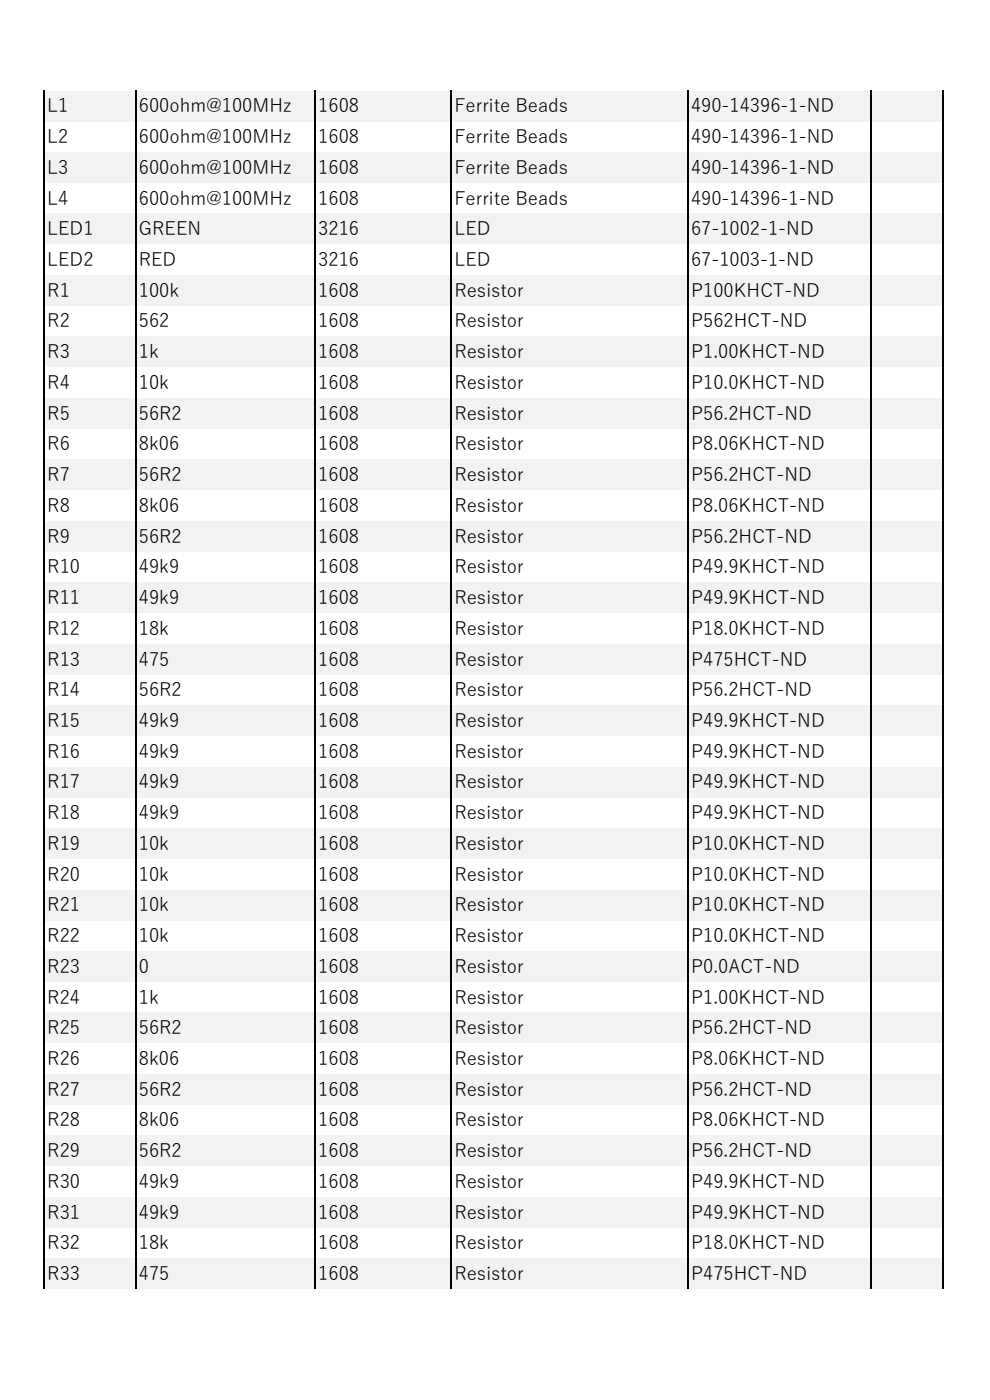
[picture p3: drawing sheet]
<svg xmlns="http://www.w3.org/2000/svg" width="210mm" height="297mm" viewBox="0 0 210 297" stroke-linecap="round" stroke-linejoin="round" font-family="sans-serif">
<defs><g id="words">
<g font-size="3.9">
<text x="10" y="23.8">L1</text>
<text x="29.5" y="23.8">600ohm@100MHz</text>
<text x="67.5" y="23.8">1608</text>
<text x="96.4" y="23.8">Ferrite Beads</text>
<text x="146.6" y="23.8">490-14396-1-ND</text>
<text x="10" y="30.4">L2</text>
<text x="29.5" y="30.4">600ohm@100MHz</text>
<text x="67.5" y="30.4">1608</text>
<text x="96.4" y="30.4">Ferrite Beads</text>
<text x="146.6" y="30.4">490-14396-1-ND</text>
<text x="10" y="36.9">L3</text>
<text x="29.5" y="36.9">600ohm@100MHz</text>
<text x="67.5" y="36.9">1608</text>
<text x="96.4" y="36.9">Ferrite Beads</text>
<text x="146.6" y="36.9">490-14396-1-ND</text>
<text x="10" y="43.4">L4</text>
<text x="29.5" y="43.4">600ohm@100MHz</text>
<text x="67.5" y="43.4">1608</text>
<text x="96.4" y="43.4">Ferrite Beads</text>
<text x="146.6" y="43.4">490-14396-1-ND</text>
<text x="10" y="49.9">LED1</text>
<text x="29.5" y="49.9">GREEN</text>
<text x="67.5" y="49.9">3216</text>
<text x="96.4" y="49.9">LED</text>
<text x="146.6" y="49.9">67-1002-1-ND</text>
<text x="10" y="56.4">LED2</text>
<text x="29.5" y="56.4">RED</text>
<text x="67.5" y="56.4">3216</text>
<text x="96.4" y="56.4">LED</text>
<text x="146.6" y="56.4">67-1003-1-ND</text>
<text x="10" y="62.9">R1</text>
<text x="29.5" y="62.9">100k</text>
<text x="67.5" y="62.9">1608</text>
<text x="96.4" y="62.9">Resistor</text>
<text x="146.6" y="62.9">P100KHCT-ND</text>
<text x="10" y="69.5">R2</text>
<text x="29.5" y="69.5">562</text>
<text x="67.5" y="69.5">1608</text>
<text x="96.4" y="69.5">Resistor</text>
<text x="146.6" y="69.5">P562HCT-ND</text>
<text x="10" y="76">R3</text>
<text x="29.5" y="76">1k</text>
<text x="67.5" y="76">1608</text>
<text x="96.4" y="76">Resistor</text>
<text x="146.6" y="76">P1.00KHCT-ND</text>
<text x="10" y="82.5">R4</text>
<text x="29.5" y="82.5">10k</text>
<text x="67.5" y="82.5">1608</text>
<text x="96.4" y="82.5">Resistor</text>
<text x="146.6" y="82.5">P10.0KHCT-ND</text>
<text x="10" y="89">R5</text>
<text x="29.5" y="89">56R2</text>
<text x="67.5" y="89">1608</text>
<text x="96.4" y="89">Resistor</text>
<text x="146.6" y="89">P56.2HCT-ND</text>
<text x="10" y="95.5">R6</text>
<text x="29.5" y="95.5">8k06</text>
<text x="67.5" y="95.5">1608</text>
<text x="96.4" y="95.5">Resistor</text>
<text x="146.6" y="95.5">P8.06KHCT-ND</text>
<text x="10" y="102.1">R7</text>
<text x="29.5" y="102.1">56R2</text>
<text x="67.5" y="102.1">1608</text>
<text x="96.4" y="102.1">Resistor</text>
<text x="146.6" y="102.1">P56.2HCT-ND</text>
<text x="10" y="108.6">R8</text>
<text x="29.5" y="108.6">8k06</text>
<text x="67.5" y="108.6">1608</text>
<text x="96.4" y="108.6">Resistor</text>
<text x="146.6" y="108.6">P8.06KHCT-ND</text>
<text x="10" y="115.1">R9</text>
<text x="29.5" y="115.1">56R2</text>
<text x="67.5" y="115.1">1608</text>
<text x="96.4" y="115.1">Resistor</text>
<text x="146.6" y="115.1">P56.2HCT-ND</text>
<text x="10" y="121.6">R10</text>
<text x="29.5" y="121.6">49k9</text>
<text x="67.5" y="121.6">1608</text>
<text x="96.4" y="121.6">Resistor</text>
<text x="146.6" y="121.6">P49.9KHCT-ND</text>
<text x="10" y="128.1">R11</text>
<text x="29.5" y="128.1">49k9</text>
<text x="67.5" y="128.1">1608</text>
<text x="96.4" y="128.1">Resistor</text>
<text x="146.6" y="128.1">P49.9KHCT-ND</text>
<text x="10" y="134.7">R12</text>
<text x="29.5" y="134.7">18k</text>
<text x="67.5" y="134.7">1608</text>
<text x="96.4" y="134.7">Resistor</text>
<text x="146.6" y="134.7">P18.0KHCT-ND</text>
<text x="10" y="141.2">R13</text>
<text x="29.5" y="141.2">475</text>
<text x="67.5" y="141.2">1608</text>
<text x="96.4" y="141.2">Resistor</text>
<text x="146.6" y="141.2">P475HCT-ND</text>
<text x="10" y="147.7">R14</text>
<text x="29.5" y="147.7">56R2</text>
<text x="67.5" y="147.7">1608</text>
<text x="96.4" y="147.7">Resistor</text>
<text x="146.6" y="147.7">P56.2HCT-ND</text>
<text x="10" y="154.2">R15</text>
<text x="29.5" y="154.2">49k9</text>
<text x="67.5" y="154.2">1608</text>
<text x="96.4" y="154.2">Resistor</text>
<text x="146.6" y="154.2">P49.9KHCT-ND</text>
<text x="10" y="160.7">R16</text>
<text x="29.5" y="160.7">49k9</text>
<text x="67.5" y="160.7">1608</text>
<text x="96.4" y="160.7">Resistor</text>
<text x="146.6" y="160.7">P49.9KHCT-ND</text>
<text x="10" y="167.3">R17</text>
<text x="29.5" y="167.3">49k9</text>
<text x="67.5" y="167.3">1608</text>
<text x="96.4" y="167.3">Resistor</text>
<text x="146.6" y="167.3">P49.9KHCT-ND</text>
<text x="10" y="173.8">R18</text>
<text x="29.5" y="173.8">49k9</text>
<text x="67.5" y="173.8">1608</text>
<text x="96.4" y="173.8">Resistor</text>
<text x="146.6" y="173.8">P49.9KHCT-ND</text>
<text x="10" y="180.3">R19</text>
<text x="29.5" y="180.3">10k</text>
<text x="67.5" y="180.3">1608</text>
<text x="96.4" y="180.3">Resistor</text>
<text x="146.6" y="180.3">P10.0KHCT-ND</text>
<text x="10" y="186.8">R20</text>
<text x="29.5" y="186.8">10k</text>
<text x="67.5" y="186.8">1608</text>
<text x="96.4" y="186.8">Resistor</text>
<text x="146.6" y="186.8">P10.0KHCT-ND</text>
<text x="10" y="193.3">R21</text>
<text x="29.5" y="193.3">10k</text>
<text x="67.5" y="193.3">1608</text>
<text x="96.4" y="193.3">Resistor</text>
<text x="146.6" y="193.3">P10.0KHCT-ND</text>
<text x="10" y="199.9">R22</text>
<text x="29.5" y="199.9">10k</text>
<text x="67.5" y="199.9">1608</text>
<text x="96.4" y="199.9">Resistor</text>
<text x="146.6" y="199.9">P10.0KHCT-ND</text>
<text x="10" y="206.4">R23</text>
<text x="29.5" y="206.4">0</text>
<text x="67.5" y="206.4">1608</text>
<text x="96.4" y="206.4">Resistor</text>
<text x="146.6" y="206.4">P0.0ACT-ND</text>
<text x="10" y="212.9">R24</text>
<text x="29.5" y="212.9">1k</text>
<text x="67.5" y="212.9">1608</text>
<text x="96.4" y="212.9">Resistor</text>
<text x="146.6" y="212.9">P1.00KHCT-ND</text>
<text x="10" y="219.4">R25</text>
<text x="29.5" y="219.4">56R2</text>
<text x="67.5" y="219.4">1608</text>
<text x="96.4" y="219.4">Resistor</text>
<text x="146.6" y="219.4">P56.2HCT-ND</text>
<text x="10" y="225.9">R26</text>
<text x="29.5" y="225.9">8k06</text>
<text x="67.5" y="225.9">1608</text>
<text x="96.4" y="225.9">Resistor</text>
<text x="146.6" y="225.9">P8.06KHCT-ND</text>
<text x="10" y="232.5">R27</text>
<text x="29.5" y="232.5">56R2</text>
<text x="67.5" y="232.5">1608</text>
<text x="96.4" y="232.5">Resistor</text>
<text x="146.6" y="232.5">P56.2HCT-ND</text>
<text x="10" y="239">R28</text>
<text x="29.5" y="239">8k06</text>
<text x="67.5" y="239">1608</text>
<text x="96.4" y="239">Resistor</text>
<text x="146.6" y="239">P8.06KHCT-ND</text>
<text x="10" y="245.5">R29</text>
<text x="29.5" y="245.5">56R2</text>
<text x="67.5" y="245.5">1608</text>
<text x="96.4" y="245.5">Resistor</text>
<text x="146.6" y="245.5">P56.2HCT-ND</text>
<text x="10" y="252">R30</text>
<text x="29.5" y="252">49k9</text>
<text x="67.5" y="252">1608</text>
<text x="96.4" y="252">Resistor</text>
<text x="146.6" y="252">P49.9KHCT-ND</text>
<text x="10" y="258.5">R31</text>
<text x="29.5" y="258.5">49k9</text>
<text x="67.5" y="258.5">1608</text>
<text x="96.4" y="258.5">Resistor</text>
<text x="146.6" y="258.5">P49.9KHCT-ND</text>
<text x="10" y="265">R32</text>
<text x="29.5" y="265">18k</text>
<text x="67.5" y="265">1608</text>
<text x="96.4" y="265">Resistor</text>
<text x="146.6" y="265">P18.0KHCT-ND</text>
<text x="10" y="271.6">R33</text>
<text x="29.5" y="271.6">475</text>
<text x="67.5" y="271.6">1608</text>
<text x="96.4" y="271.6">Resistor</text>
<text x="146.6" y="271.6">P475HCT-ND</text>
</g>
</g></defs>
<g fill="#f2f2f2">
<path d="M9.5 19.4h190.7v6.4h-190.7z"/>
<path d="M9.5 32.3h190.7v6.5h-190.7z"/>
<path d="M9.5 45.3h190.7v6.6h-190.7z"/>
<path d="M9.5 58.3h190.7v6.6h-190.7z"/>
<path d="M9.5 71.4h190.7v6.5h-190.7z"/>
<path d="M9.5 84.4h190.7v6.6h-190.7z"/>
<path d="M9.5 97.5h190.7v6.5h-190.7z"/>
<path d="M9.5 110.5h190.7v6.6h-190.7z"/>
<path d="M9.5 123.5h190.7v6.6h-190.7z"/>
<path d="M9.5 136.6h190.7v6.5h-190.7z"/>
<path d="M9.5 149.6h190.7v6.6h-190.7z"/>
<path d="M9.5 162.6h190.7v6.6h-190.7z"/>
<path d="M9.5 175.7h190.7v6.5h-190.7z"/>
<path d="M9.5 188.7h190.7v6.6h-190.7z"/>
<path d="M9.5 201.8h190.7v6.5h-190.7z"/>
<path d="M9.5 214.8h190.7v6.6h-190.7z"/>
<path d="M9.5 227.8h190.7v6.6h-190.7z"/>
<path d="M9.5 240.9h190.7v6.5h-190.7z"/>
<path d="M9.5 253.9h190.7v6.6h-190.7z"/>
<path d="M9.5 267h190.7v6.5h-190.7z"/>
</g>
<path d="M9.3 19.2v254.3M28.7 19.2v254.3M66.8 19.2v254.3M95.7 19.2v254.3M145.9 19.2v254.3M184.7 19.2v254.3M200.1 19.2v254.3" fill="none" stroke="#000" stroke-width=".34"/>
<use href="#words"/>
</svg>
